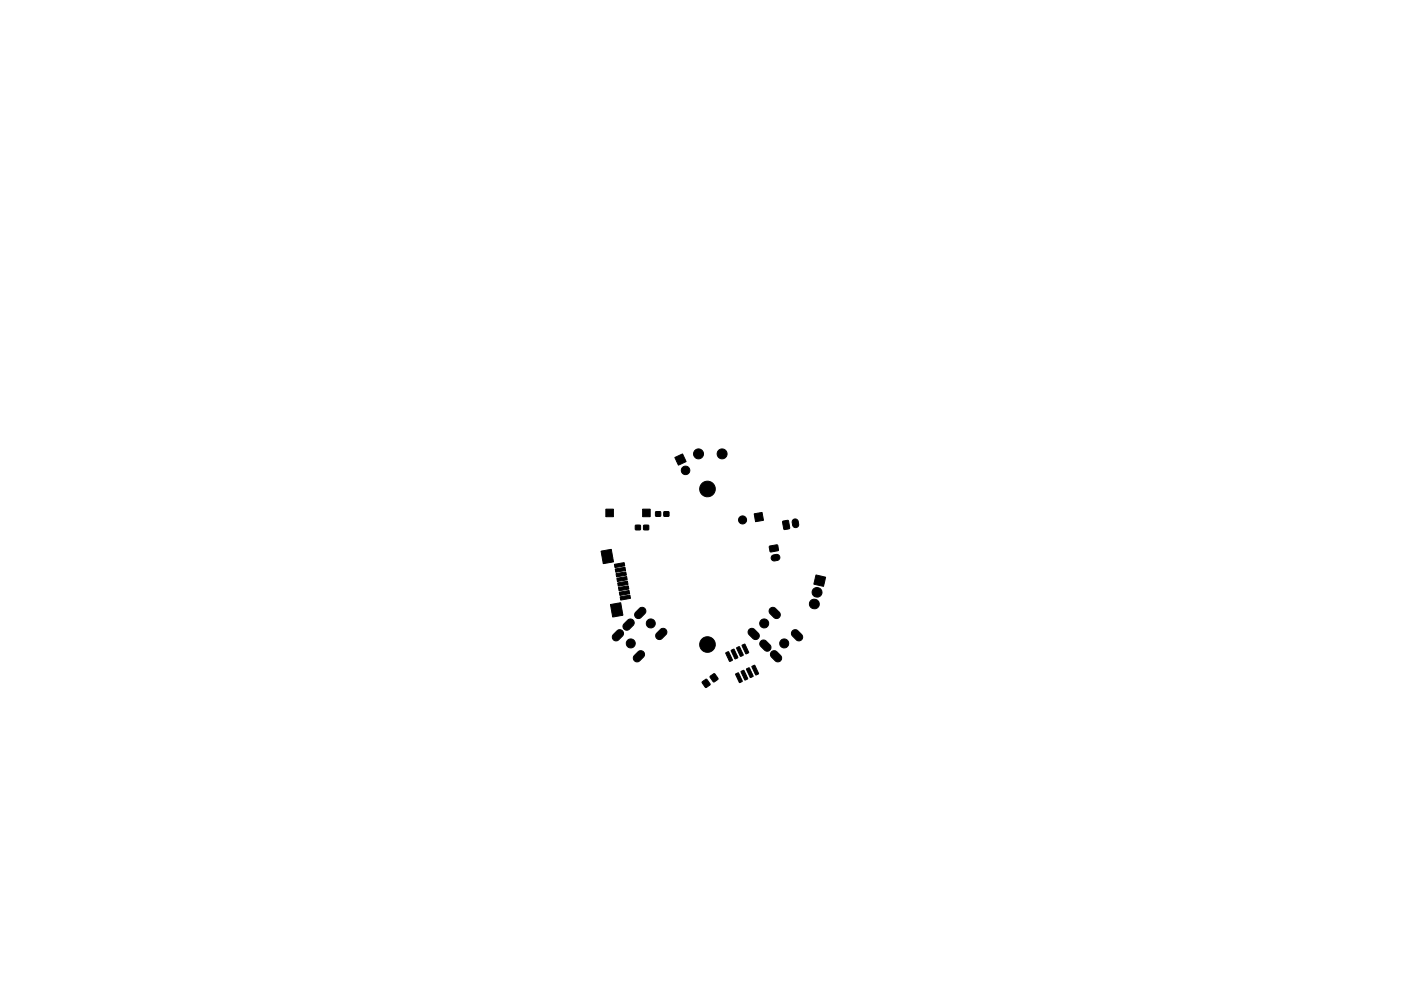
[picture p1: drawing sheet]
<svg xmlns="http://www.w3.org/2000/svg" width="297mm" height="210mm" viewBox="0 0 297 210" stroke-linecap="round" stroke-linejoin="round" font-family="sans-serif">
<g fill="#000" stroke="#000" stroke-width=".21">
<path d="M143.1 97.1l1.6-.8 .8 1.6-1.7 .8zM128.4 108h1.7v1.6h-1.7zM127.4 116.9l2.2-.4 .5 2.7-2.2 .4zM130.3 119.7l2-.3 .2 .7-2.1 .3zM134.7 111.5h1.1v.9h-1.1zM136.5 111.5h1v.9h-1zM136.2 108h1.7v1.6h-1.7zM139 108.6h1.1v.9h-1.1zM140.8 108.6h1v.9h-1zM159.9 109l1.7-.3 .3 1.7-1.7 .3zM163.1 115.9l1.7-.3 .3 1.1-1.7 .4zM163.7 117.9l.9-.3a.65 .65 0 0 1 .7 .6 .65 .65 0 0 1-.5 .7l-.6 .1a.65 .65 0 0 1-.6-.4 .65 .65 0 0 1 .1-.7z"/>
<path d="M166 110.6l1.1-.2 .3 1.8-1.2 .1zM168.1 110.3l.4-.2 .5 .1 .2 .3 .1 .7a.65 .65 0 0 1-.5 .7 .65 .65 0 0 1-.8-.5l-.1-.7zM130.9 133.8a.8 .8 0 0 1 1.1 0 .8 .8 0 0 1 0 1.1l-.8 .9a.8 .8 0 0 1-1.1-.1 .8 .8 0 0 1-.1-1.1zM129.4 128.3l2.2-.4 .5 2.6-2.2 .4zM130.4 120.7l2.1-.3 .1 .6-2 .4zM130.6 121.7l2.1-.4 .1 .7-2.1 .4zM130.8 122.7l2.1-.4 .1 .7-2.1 .4zM131 123.7l2-.4 .2 .7-2.1 .4zM131.1 124.7l2.1-.4 .1 .7-2 .3zM131.3 125.6l2.1-.3 .1 .7-2.1 .3zM131.5 126.6l2.1-.3 .1 .7-2.1 .3zM132.3 132.4l.8-.9a.8 .8 0 0 1 1.1 .1 .8 .8 0 0 1 .1 1.1l-.9 .8a.8 .8 0 0 1-1.1 0 .8 .8 0 0 1 0-1.1z"/>
<path d="M135.3 138.3a.8 .8 0 0 1 1.1 0 .8 .8 0 0 1 0 1.1l-.8 .8a.8 .8 0 0 1-1.1 0 .8 .8 0 0 1 0-1.1zM135.6 129.1a.8 .8 0 0 1 1.1 0 .8 .8 0 0 1 0 1.1l-.8 .8a.8 .8 0 0 1-1.1 0 .8 .8 0 0 1 0-1.1zM140.1 133.5a.8 .8 0 0 1 1.1 0 .8 .8 0 0 1 0 1.2l-.8 .8a.8 .8 0 0 1-1.2 0 .8 .8 0 0 1 0-1.1zM153.9 138.5l.6-.2 .7 1.8-.5 .2zM155 138l.6-.2 .8 1.8-.6 .2zM156.2 137.4l.6-.2 .7 1.8-.5 .2zM157.3 136.9l.7-.2 .7 1.8-.6 .2zM158.8 133.5l.5-.2 .4 .1 1.1 1a.8 .8 0 0 1 0 1.1 .8 .8 0 0 1-1.2 0l-.9-1.1-.1-.4zM161.3 136l.4-.2h.5l1.1 1a.8 .8 0 0 1-.1 1.1 .8 .8 0 0 1-1.1 .1l-1-1.1v-.5zM163.3 129.1l.4-.2h.5l1 1a.8 .8 0 0 1 0 1.1 .8 .8 0 0 1-1.1 0l-1-1v-.5zM163.6 138.3l.4-.2h.5l1 1a.8 .8 0 0 1 0 1.1 .8 .8 0 0 1-1.1 0l-1-1v-.5zM168 133.8l.4-.2 .5 .1 1.1 .9a.8 .8 0 0 1-.1 1.1 .8 .8 0 0 1-1.1 .1l-.9-1.1-.1-.5z"/>
<path d="M173 122l2 .5-.4 1.9-2-.5zM148.9 144.6l.9-.5 .8 1.2-1 .6-.7-1zM150.6 143.5l.9-.6 .7 1.2-.9 .6-.7-1zM156 143l.6-.2 .7 1.8-.6 .2zM157.1 142.4l.6-.1 .8 1.8-.6 .1zM158.3 141.9l.6-.2 .7 1.8-.5 .2zM159.4 141.4l.6-.2 .8 1.8-.6 .2z"/>
<circle cx="145.3" cy="99.8" r=".9"/>
<circle cx="148.1" cy="96.3" r="1.06"/>
<circle cx="153.1" cy="96.3" r="1.06"/>
<circle cx="150" cy="103.8" r="1.66"/>
<circle cx="157.4" cy="110.3" r=".86"/>
<circle cx="133.7" cy="136.5" r=".96"/>
<circle cx="138" cy="132.3" r=".96"/>
<circle cx="150" cy="136.8" r="1.66"/>
<circle cx="162" cy="132.3" r=".96"/>
<circle cx="166.3" cy="136.5" r=".96"/>
<circle cx="172.7" cy="128.2" r="1.03"/>
<circle cx="173.2" cy="125.7" r="1.03"/>
</g>
</svg>
